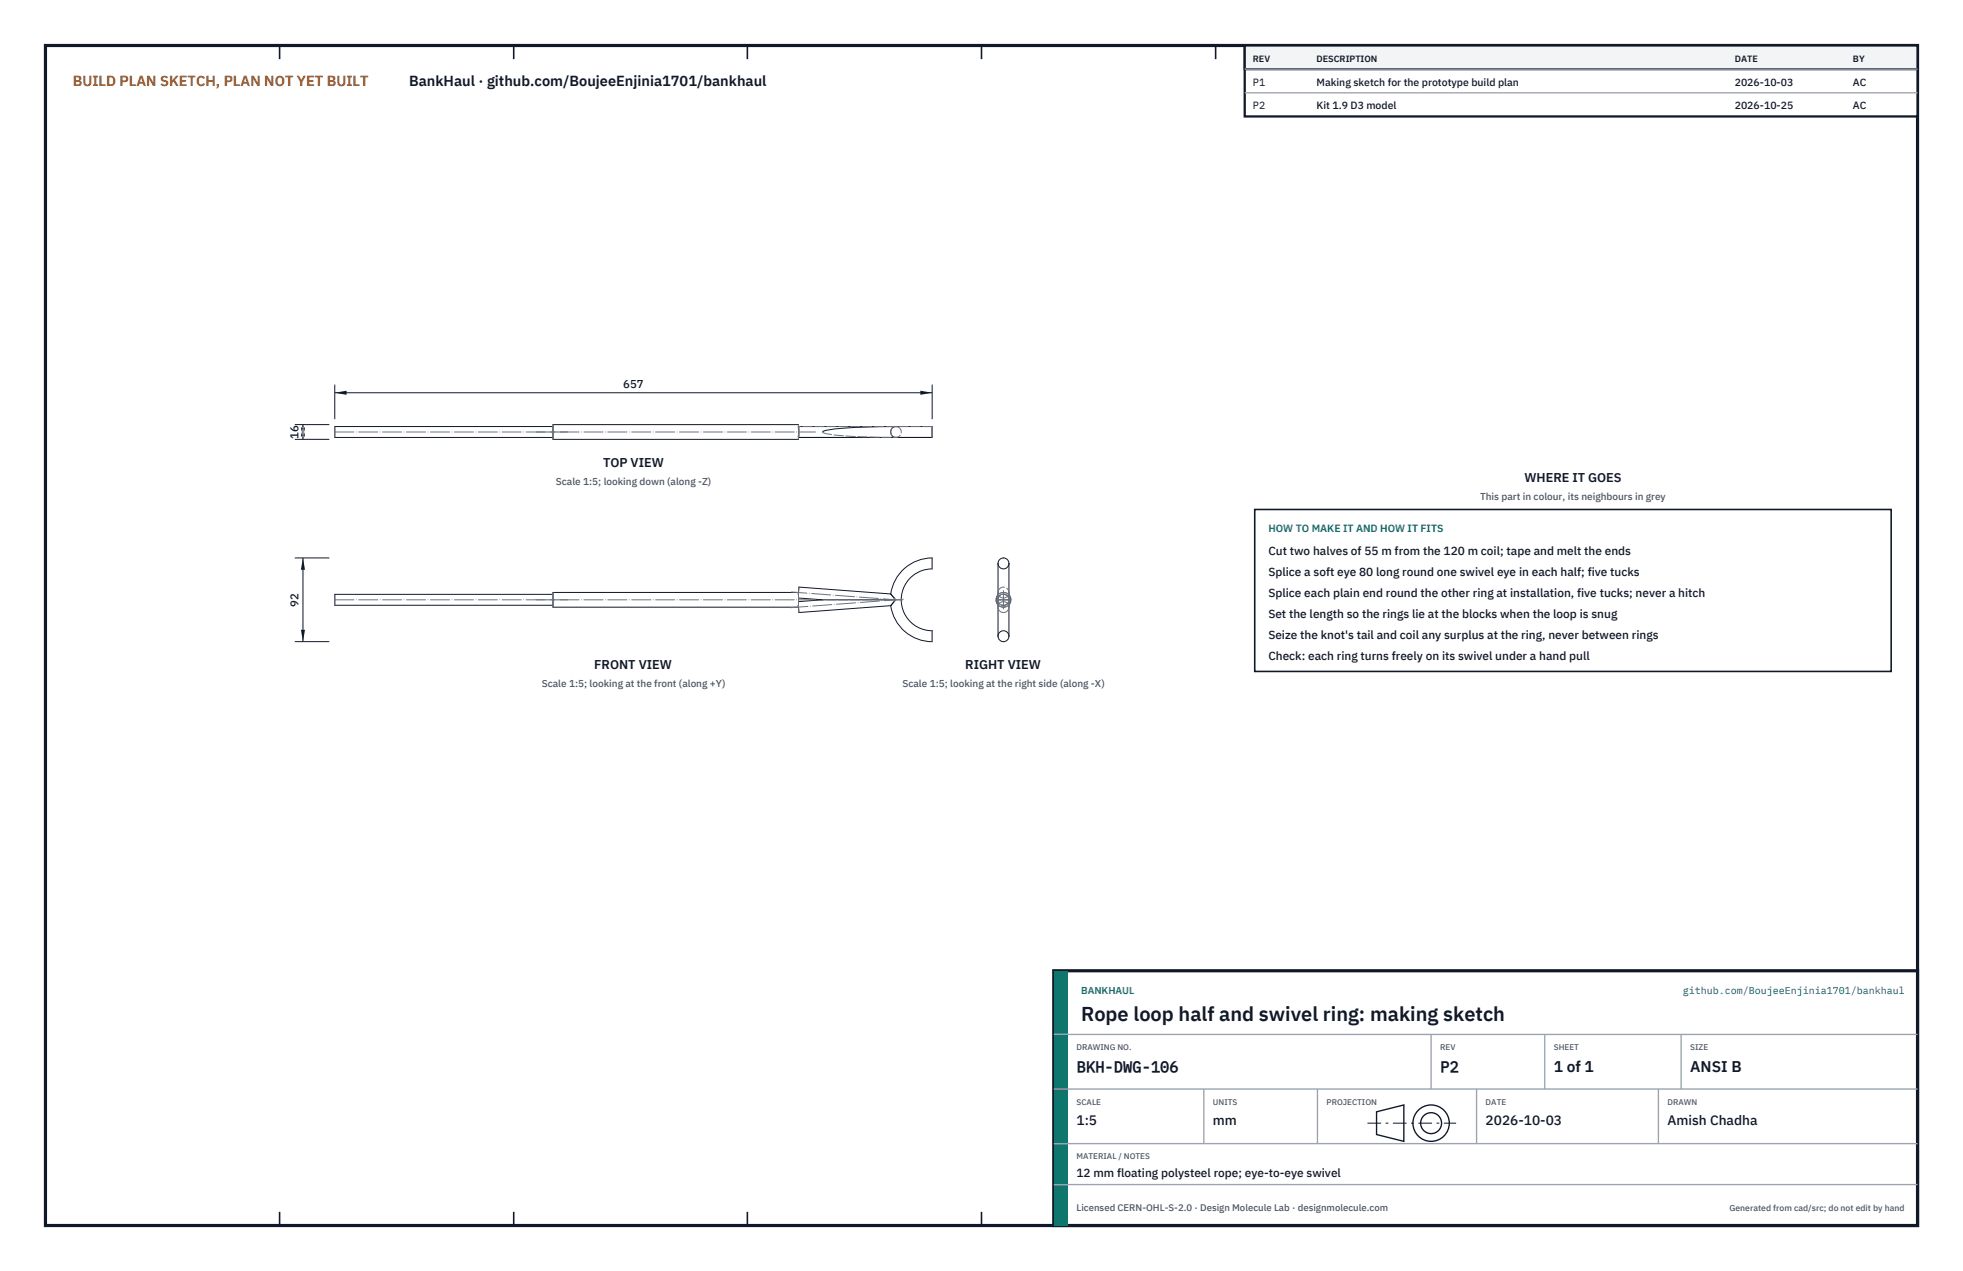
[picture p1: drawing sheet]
<svg xmlns="http://www.w3.org/2000/svg" width="432mm" height="279mm" viewBox="0 0 432 279" stroke-linecap="round" stroke-linejoin="round" font-family="sans-serif">
<defs><g id="words">
<text font-size="4.4" fill="#111827" x="237.8" y="224.4">Rope loop half and swivel ring: making sketch</text>
<g font-size="3.4" fill="#111827">
<text x="236.8" y="235.6">BKH-DWG-106</text>
<text x="316.8" y="235.6">P2</text>
<text x="341.8" y="235.6">1 of 1</text>
<text x="371.8" y="235.6">ANSI B</text>
</g>
<text font-size="3.2" fill="#b45309" x="16" y="19">BUILD PLAN SKETCH, PLAN NOT YET BUILT</text>
<text font-size="3.2" fill="#111827" x="90" y="19">BankHaul · github.com/BoujeeEnjinia1701/bankhaul</text>
<g font-size="3" fill="#111827">
<text x="236.8" y="247.2">1:5</text>
<text x="266.8" y="247.2">mm</text>
<text x="326.8" y="247.2">2026-10-03</text>
<text x="366.8" y="247.2">Amish Chadha</text>
</g>
<g font-size="2.8" fill="#111827">
<text x="132.7" y="102.6">TOP VIEW</text>
<text x="335.3" y="106">WHERE IT GOES</text>
<text x="130.7" y="147.1">FRONT VIEW</text>
<text x="212.3" y="147.1">RIGHT VIEW</text>
</g>
<g font-size="2.6" fill="#111827">
<text x="279" y="122">Cut two halves of 55 m from the 120 m coil; tape and melt the ends</text>
<text x="279" y="126.6">Splice a soft eye 80 long round one swivel eye in each half; five tucks</text>
<text x="279" y="131.2">Splice each plain end round the other ring at installation, five tucks; never a hitch</text>
<text x="279" y="135.8">Set the length so the rings lie at the blocks when the loop is snug</text>
<text x="279" y="140.4">Seize the knot's tail and coil any surplus at the ring, never between rings</text>
<text x="279" y="145">Check: each ring turns freely on its swivel under a hand pull</text>
<text x="236.8" y="258.8">12 mm floating polysteel rope; eye-to-eye swivel</text>
</g>
<g font-size="2.5" fill="#111827">
<text x="137.1" y="85.3">657</text>
<text x="65.6" y="96.5" transform="rotate(-90 65.6 96.5)">16</text>
<text x="65.6" y="133.3" transform="rotate(-90 65.6 133.3)">92</text>
</g>
<g font-size="2.3" fill="#111827">
<text x="275.6" y="18.8">P1</text>
<text x="275.6" y="24">P2</text>
<text x="289.6" y="18.8">Making sketch for the prototype build plan</text>
<text x="289.6" y="24">Kit 1.9 D3 model</text>
<text x="381.6" y="18.8">2026-10-03</text>
<text x="381.6" y="24">2026-10-25</text>
<text x="407.6" y="18.8">AC</text>
<text x="407.6" y="24">AC</text>
</g>
<text font-size="2.3" fill="#0f766e" x="279" y="117">HOW TO MAKE IT AND HOW IT FITS</text>
<g font-size="2.2" fill="#4b5563">
<text x="122.3" y="106.6">Scale 1:5; looking down (along -Z)</text>
<text x="325.6" y="110">This part in colour, its neighbours in grey</text>
<text x="119.2" y="151.1">Scale 1:5; looking at the front (along +Y)</text>
<text x="198.5" y="151.1">Scale 1:5; looking at the right side (along -X)</text>
</g>
<g font-size="2.2" fill="#0f766e">
<text x="237.8" y="218.4">BANKHAUL</text>
<text x="370.1" y="218.4">github.com/BoujeeEnjinia1701/bankhaul</text>
</g>
<text font-size="2.1" fill="#4b5563" x="236.8" y="266.2">Licensed CERN-OHL-S-2.0 · Design Molecule Lab · designmolecule.com</text>
<g font-size="2" fill="#111827">
<text x="275.6" y="13.6">REV</text>
<text x="289.6" y="13.6">DESCRIPTION</text>
<text x="381.6" y="13.6">DATE</text>
<text x="407.6" y="13.6">BY</text>
</g>
<text font-size="1.9" fill="#4b5563" x="380.4" y="266.2">Generated from cad/src; do not edit by hand</text>
<g font-size="1.8" fill="#4b5563">
<text x="236.8" y="230.8">DRAWING NO.</text>
<text x="316.8" y="230.8">REV</text>
<text x="341.8" y="230.8">SHEET</text>
<text x="371.8" y="230.8">SIZE</text>
<text x="236.8" y="242.8">SCALE</text>
<text x="266.8" y="242.8">UNITS</text>
<text x="291.8" y="242.8">PROJECTION</text>
<text x="326.8" y="242.8">DATE</text>
<text x="366.8" y="242.8">DRAWN</text>
<text x="236.8" y="254.8">MATERIAL / NOTES</text>
</g>
</g></defs>
<path d="M10 10h411.8v259.4h-411.8z" fill="none" stroke="#111827" stroke-width=".7" stroke-linecap="butt"/>
<g fill="none" stroke="#111827" stroke-width=".35">
<path d="M61.5 10v3M113 10v3M164.4 10v3M215.9 10v3M267.4 10v3M318.9 10v3M370.3 10v3M61.5 266.4v3M113 266.4v3M164.4 266.4v3M215.9 266.4v3M267.4 266.4v3"/>
<path d="M318.9 266.4v3M370.3 266.4v3"/>
</g>
<g fill="none" stroke="#111727" stroke-width=".22">
<path d="M121.6 93.8h-48v2.4h48M175.6 93.8v2.4M175.6 93.8v-.5h-54v3.3h54v-.4M175.6 93.8h21.4M175.6 96.2h21.4M197 93.8a1.2 1.2 0 0 0-1.1 1.2 1.2 1.2 0 0 0 1.1 1.2M197 93.8h.1M197 96.2h.1M197 93.8a93.9 93.9 0 0 0-15.6 .9l-.4 .3M197 96.2h8M197 93.8h8v2.4M121.6 130.7h-48v2.4h48"/>
<path d="M175.6 130.3l-54-.1v3.3h54M175.6 133.5h.1M175.6 131.5l5.4 .4M181 131.9h16M181 131.9l-5.4 .4M195.9 130.6a9.2 9.2 0 0 1 9.1-7.9v2.4a6.8 6.8 0 0 0-6.8 6.8 6.8 6.8 0 0 0 6.8 6.8v2.4a9.2 9.2 0 0 1-9.1-8M195.9 130.6l.8 .8M195.9 130.6l1.1 1.3M195.9 130.6l-20.2-1.5-.1 1.6 .1 4 20.2-1.6M196.7 132.3l-.8 .8M196.7 131.5h.1M196.7 132.2h.1"/>
<path d="M197 131.9l-1.1 1.2M219.5 139.9a1.2 1.2 0 0 0 1.2 1.2 1.2 1.2 0 0 0 1.2-1.2M219.5 139.9a1.2 1.2 0 0 1 1.2-1.2 1.2 1.2 0 0 1 1.2 1.2M219.5 123.9a1.2 1.2 0 0 1 1.2-1.2 1.2 1.2 0 0 1 1.2 1.2M219.5 123.9a1.2 1.2 0 0 0 1.2 1.2 1.2 1.2 0 0 0 1.2-1.2M219.5 130.8a1.62 1.62 0 0 0 0 2.1M219.5 123.9v16M221.9 130.8a1.62 1.62 0 0 1 0 2.1M221.9 123.9v16"/>
</g>
<g fill="none" stroke="#6a7180" stroke-width=".22" stroke-dasharray="2.1 .5">
<path d="M73.6 95v-1.2M73.6 96.2v-1.2M121.6 95v-1.7M121.6 96.6v-1.6M121.6 95v-1.2M121.6 93.8v2.4M121.6 96.2v-1.2M175.6 96.1h.1M175.6 93.8h.1M175.6 93.8v.9M175.6 95.9v-.9M175.6 96.1v-.2"/>
<path d="M175.6 94.1v-.3M175.6 95v-.9M175.6 96.2v-.1M175.6 95.9v.2M175.6 94.1v1.8M175.6 93.8v.3M175.6 93.8l.1 1.2M175.6 93.8v-.5M175.6 96.1v.1M175.6 96.6v-.5M175.6 95v-.3M175.6 95.2v.9"/>
<path d="M175.6 95.2v-.2M175.6 95.2v-.5M175.6 94.7v.5M175.7 95l-.1 1.2M181 95l.1 .1a52.7 52.7 0 0 0 11.4 1l4.5 .1M195.9 95a1.14 1.14 0 0 1 1.1-1.2M195.9 95a1.14 1.14 0 0 0 1.1 1.2M197 93.8a1.2 1.2 0 0 1 1.2 1.2 1.2 1.2 0 0 1-1.2 1.2M197 93.8h-21.4M205 95v-1.2M205 93.8v2.4M205 96.2v-1.2"/>
<path d="M205 96.2v-2.4M205 93.8h-8M73.6 133.1v-2.4M121.6 133.5v-3.3M121.6 133.1v-2.4M121.6 130.7v2.4M175.6 133h.1M175.6 133l.1 1.7M175.6 133v.5M175.6 130.7v-.4M175.6 131.1v.4M175.6 130.7v.4"/>
<path d="M175.6 130.7h.1M175.6 131.1v-.4M175.6 131.5v-.4M175.6 132.7v.3M175.6 132.7v-.4M175.6 132.3v.4M175.6 133v-.3M175.6 133v-2.3M175.6 133.5h.1M175.6 130.3v.4M175.6 130.3v-.1M175.6 133.5v-.5"/>
<path d="M175.7 129.1l-.1 1.6M196.7 131.4v.1M196.7 132.3v-.1M196.7 131.5l.3 .4M196.7 132.2l.3-.3M197 131.9h-16M205 125.1v-2.4M219.5 130.3a1.2 1.2 0 0 1 1.2-1.2 1.2 1.2 0 0 1 1.2 1.2M219.5 133.5l.1-.5M219.5 132.9l.1 .1M219.5 131.9v-1.6M219.5 131.9v1.6"/>
<path d="M219.6 130.7l.2 .4M219.6 130.7h.1M219.6 130.7l-.1-.4M219.6 133h.1M219.6 130.7l-.1 .1M219.6 130.7l.9-.4M219.8 131.1l.9 .4M219.8 132.7l-.2 .3M220.5 133.5l-.9-.5M220.5 133.5h.2M220.5 130.3h.5M220.7 130.6a1.24 1.24 0 0 1 1.2 1.3"/>
<path d="M220.7 133.1a1.24 1.24 0 0 0 1.2-1.2M220.7 133.1a1.24 1.24 0 0 1-1.2-1.2M220.7 130.6a1.24 1.24 0 0 0-1.2 1.3M220.7 131.9h-1.2M220.7 131.5l.9-.4M220.7 134.7l-.8-.4-.4-.8M220.7 133.5h.3M221 130.3l.9 .4M221 130.3h-.5M221 133.5h-.5M221.6 131.1l.3-.4M221.6 132.7a1.2 1.2 0 0 0-1.8 0"/>
<path d="M221.9 130.7h.1M221.9 133l-.3-.3M221.9 133h.1M221.9 133v.5M221.9 133v-.1M221.9 133l-.9 .5M221.9 130.3v.4M221.9 131.9h-1.2M221.9 133.5l-.3 .8-.9 .4M221.9 130.8v-.1M221.9 131.9v-1.6M221.9 131.9v1.6"/>
<path d="M205 141.1v-2.4"/>
<circle cx="220.7" cy="131.9" r="1.63"/>
<circle cx="220.7" cy="131.9" r="1.21"/>
</g>
<path d="M73.6 95h51.3M117.9 95h61.5M73.6 131.9h51.3M117.9 131.9h61.5M198.5 132l-24.4-1.9M198.7 131.7l-24.8 1.9M219.1 131.9h3.3M219.2 131.9h3M220.7 133.9v-4.1M220.7 133.4v-3" fill="none" stroke="#6a7180" stroke-width=".22" stroke-dasharray="4.2 .5 0 .5"/>
<path d="M73.6 84.5v7.6M73.6 86.3h131.4M205 84.5v7.6" fill="none" stroke="#111827" stroke-width=".22"/>
<path d="M73.6 86.3l2.6-.4v.9zM202.4 85.9v.9l2.6-.5z" fill="#111827"/>
<path d="M64.8 93.3h7.6M64.8 96.6h7.6M66.6 93.3v3.3" fill="none" stroke="#111827" stroke-width=".22"/>
<path d="M66.6 93.3l-.4 2.6h.9zM66.2 94h.9l-.5 2.6z" fill="#111827"/>
<path d="M64.8 122.6h7.6M66.6 122.6v18.5M64.8 141.1h7.6" fill="none" stroke="#111827" stroke-width=".22"/>
<path d="M66.6 122.6l-.4 2.6h.9zM66.2 138.5h.9l-.5 2.6z" fill="#111827"/>
<path d="M276 112h140v35.6h-140z" fill="#fff" stroke="#111827" stroke-width=".35"/>
<path d="M273.8 10h148v15.6h-148z" fill="#fff" stroke="#111827" stroke-width=".5"/>
<path d="M273.8 10h148v5.2h-148z" fill="#f3f4f6" stroke="#111827" stroke-width=".5"/>
<path d="M273.8 15.2h148M273.8 20.4h148" fill="none" stroke="#9ca3af" stroke-width=".3"/>
<path d="M231.8 213.4h190v56h-190z" fill="#fff" stroke="#111827" stroke-width=".7" stroke-linecap="butt"/>
<path d="M231.8 213.4h3v56h-3z" fill="#0f766e"/>
<path d="M231.8 227.4h190M231.8 239.4h190M264.8 239.4v12M289.8 239.4v12M314.8 227.4v12M324.8 239.4v12M339.8 227.4v12M364.8 239.4v12M369.8 227.4v12M231.8 251.4h190M231.8 260.4h190" fill="none" stroke="#9ca3af" stroke-width=".3"/>
<g fill="none" stroke="#111827" stroke-width=".3">
<path d="M302.8 244.4l6-1.5v8l-6-1.5z"/>
<circle cx="314.8" cy="246.9" r="4"/>
<circle cx="314.8" cy="246.9" r="2.3"/>
</g>
<path d="M300.8 246.9h19.5" fill="none" stroke="#111827" stroke-width=".22" stroke-dasharray="3 1 .6 1" stroke-linecap="butt"/>
<use href="#words"/>
</svg>
